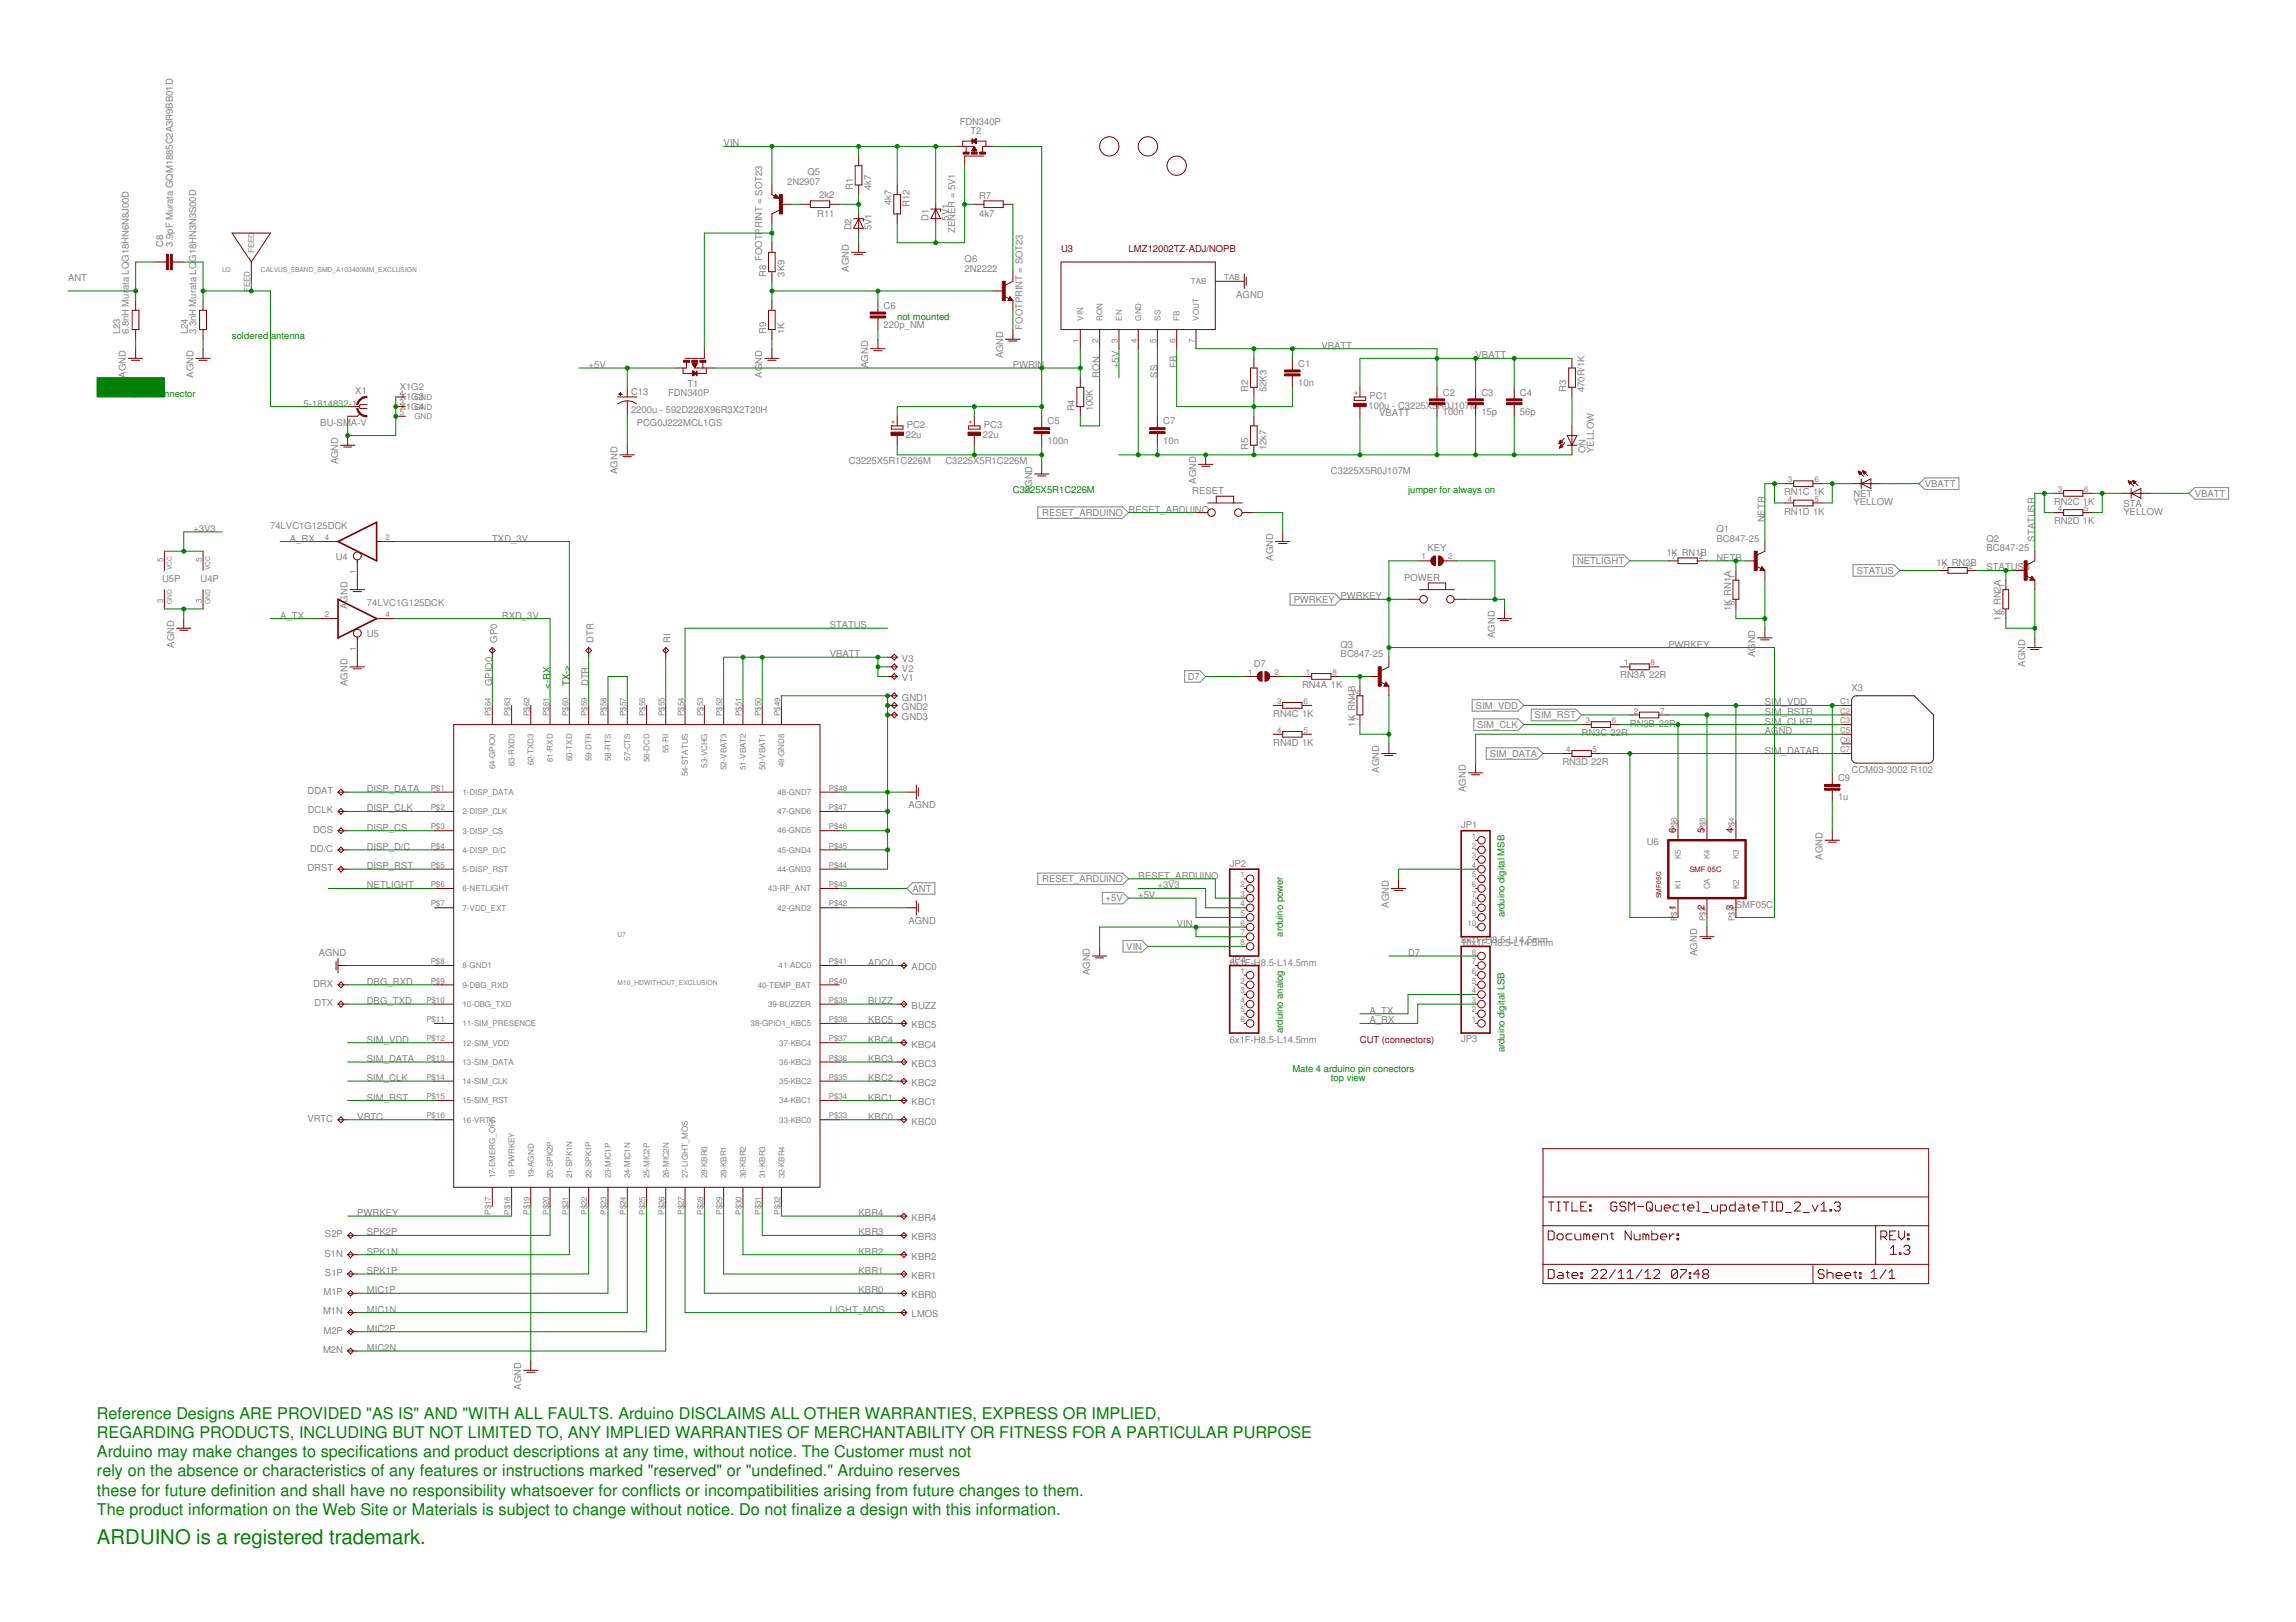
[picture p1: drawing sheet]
<svg xmlns="http://www.w3.org/2000/svg" width="297mm" height="210mm" viewBox="0 0 297 210" stroke-linecap="round" stroke-linejoin="round" font-family="sans-serif">
<defs><g id="words">
<text font-size="2.6" fill="#008000" x="12.5" y="199.8">ARDUINO is a registered trademark.</text>
<g font-size="2.1" fill="#008000">
<text x="12.5" y="183.6">Reference Designs ARE PROVIDED &quot;AS IS&quot; AND &quot;WITH ALL FAULTS. Arduino DISCLAIMS ALL OTHER WARRANTIES, EXPRESS OR IMPLIED,</text>
<text x="12.5" y="188.6">Arduino may make changes to specifications and product descriptions at any time, without notice. The Customer must not</text>
<text x="12.5" y="186.1">REGARDING PRODUCTS, INCLUDING BUT NOT LIMITED TO, ANY IMPLIED WARRANTIES OF MERCHANTABILITY OR FITNESS FOR A PARTICULAR PURPOSE</text>
<text x="12.5" y="191.1">rely on the absence or characteristics of any features or instructions marked &quot;reserved&quot; or &quot;undefined.&quot; Arduino reserves</text>
<text x="12.5" y="193.6">these for future definition and shall have no responsibility whatsoever for conflicts or incompatibilities arising from future changes to them.</text>
<text x="12.5" y="196">The product information on the Web Site or Materials is subject to change without notice. Do not finalize a design with this information.</text>
</g>
<g font-size="1.2" fill="#808080">
<text x="124.2" y="16.1">FDN340P</text>
<text x="125.6" y="17.4">T2</text>
<text x="93.6" y="18.9">VIN</text>
<text x="101.8" y="23.9">2N2907</text>
<text x="104.5" y="22.7">Q5</text>
<text x="105.7" y="28">R11</text>
<text x="106" y="25.7">2k2</text>
<text x="110.1" y="29.8" transform="rotate(-90 110.1 29.8)">D2</text>
<text x="110.3" y="24.6" transform="rotate(-90 110.3 24.6)">R1</text>
<text x="112.7" y="24.6" transform="rotate(-90 112.7 24.6)">4k7</text>
<text x="112.8" y="29.8" transform="rotate(-90 112.8 29.8)">5V1</text>
<text x="115.3" y="26.5" transform="rotate(-90 115.3 26.5)">4k7</text>
<text x="117.7" y="26.8" transform="rotate(-90 117.7 26.8)">R12</text>
<text x="120.1" y="28.5" transform="rotate(-90 120.1 28.5)">D1</text>
<text x="122.7" y="28.5" transform="rotate(-90 122.7 28.5)">5V1</text>
<text x="126.7" y="28.1">4k7</text>
<text x="126.7" y="25.7">R7</text>
<text x="21.1" y="31.9" transform="rotate(-90 21.1 31.9)">C8</text>
<text x="22.3" y="31.9" transform="rotate(-90 22.3 31.9)">3.9pF Murata GQM1885C2A3R9BB01D</text>
<text x="25.4" y="33.9" transform="rotate(-90 25.4 33.9)">G18HN3N3S00D</text>
<text x="98.6" y="33.7" transform="rotate(-90 98.6 33.7)">FOOTPRINT = SOT23</text>
<text x="99.1" y="35.8" transform="rotate(-90 99.1 35.8)">R8</text>
<text x="101.5" y="35.8" transform="rotate(-90 101.5 35.8)">3K9</text>
<text x="109.8" y="35.2" transform="rotate(-90 109.8 35.2)">AGND</text>
<text x="123.6" y="30.2" transform="rotate(-90 123.6 30.2)">ZENER = 5V1</text>
<text x="124.8" y="35.2">2N2222</text>
<text x="124.8" y="33.9">Q6</text>
<text x="8.8" y="36.4">ANT</text>
<text x="16.7" y="37.6" transform="rotate(-90 16.7 37.6)">ata LQG18HN6N8J00D</text>
<text x="114.3" y="40">C6</text>
<text x="159.9" y="38.5">AGND</text>
<text x="15.6" y="43.3" transform="rotate(-90 15.6 43.3)">L23</text>
<text x="16.7" y="43.3" transform="rotate(-90 16.7 43.3)">6.8nH Mur</text>
<text x="24.3" y="43.3" transform="rotate(-90 24.3 43.3)">L24</text>
<text x="25.4" y="43.3" transform="rotate(-90 25.4 43.3)">3.3nH Murata LQ</text>
<text x="76.2" y="47.6">+5V</text>
<text x="99.1" y="43.3" transform="rotate(-90 99.1 43.3)">R9</text>
<text x="101.5" y="43.3" transform="rotate(-90 101.5 43.3)">1K</text>
<text x="112.3" y="47.6" transform="rotate(-90 112.3 47.6)">AGND</text>
<text x="114.3" y="42.5">220p_NM</text>
<text x="129.8" y="46.4" transform="rotate(-90 129.8 46.4)">AGND</text>
<text x="131" y="47.6">PWRIN</text>
<text x="132.3" y="42.6" transform="rotate(-90 132.3 42.6)">FOOTPRINT = SOT23</text>
<text x="144.8" y="47.6" transform="rotate(-90 144.8 47.6)">+5V</text>
<text x="152.2" y="47.6" transform="rotate(-90 152.2 47.6)">FB</text>
<text x="168" y="47.4">C1</text>
<text x="170.9" y="45.1">VBATT</text>
<text x="190.9" y="46.4">VBATT</text>
<text x="16.3" y="48.9" transform="rotate(-90 16.3 48.9)">AGND</text>
<text x="25" y="48.9" transform="rotate(-90 25 48.9)">AGND</text>
<text x="39.3" y="52.6">5-1814832-1</text>
<text x="46" y="51">X1</text>
<text x="51.7" y="50.5">X1G2</text>
<text x="51.7" y="51.7">X1G3</text>
<text x="51.7" y="53">X1G4</text>
<text x="81.6" y="53.4">2200u - 592D228X96R3X2T20H</text>
<text x="81.6" y="51.1">C13</text>
<text x="86.4" y="51.3">FDN340P</text>
<text x="88.9" y="50.1">T1</text>
<text x="98.6" y="48.9" transform="rotate(-90 98.6 48.9)">AGND</text>
<text x="139" y="53.2" transform="rotate(-90 139 53.2)">R4</text>
<text x="141.4" y="53.2" transform="rotate(-90 141.4 53.2)">100K</text>
<text x="142.3" y="48.9" transform="rotate(-90 142.3 48.9)">RON</text>
<text x="149.7" y="48.9" transform="rotate(-90 149.7 48.9)">SS</text>
<text x="161.5" y="50.7" transform="rotate(-90 161.5 50.7)">R2</text>
<text x="163.8" y="50.7" transform="rotate(-90 163.8 50.7)">52K3</text>
<text x="168" y="49.9">10n</text>
<text x="177.1" y="52.9">100u - C3225X5R0J107M</text>
<text x="177.2" y="51.6">PC1</text>
<text x="178.4" y="53.9">VBATT</text>
<text x="186.7" y="53.7">100n</text>
<text x="186.7" y="51.2">C2</text>
<text x="191.6" y="53.7">15p</text>
<text x="191.6" y="51.2">C3</text>
<text x="196.6" y="53.7">56p</text>
<text x="196.6" y="51.2">C4</text>
<text x="202.6" y="50.7" transform="rotate(-90 202.6 50.7)">R3</text>
<text x="205" y="50.7" transform="rotate(-90 205 50.7)">470R/1K</text>
<text x="41.4" y="55.1">BU-SMA-V</text>
<text x="82.4" y="55.1">PCG0J222MCL1GS</text>
<text x="117.2" y="56.6">22u</text>
<text x="117.3" y="55.4">PC2</text>
<text x="127.2" y="56.6">22u</text>
<text x="127.3" y="55.4">PC3</text>
<text x="135.5" y="57.4">100n</text>
<text x="135.5" y="54.9">C5</text>
<text x="150.5" y="57.4">10n</text>
<text x="150.5" y="54.9">C7</text>
<text x="161.5" y="58.2" transform="rotate(-90 161.5 58.2)">R5</text>
<text x="163.8" y="58.2" transform="rotate(-90 163.8 58.2)">12k7</text>
<text x="205.1" y="58.6" transform="rotate(-90 205.1 58.6)">ON</text>
<text x="206.2" y="58.6" transform="rotate(-90 206.2 58.6)">YELLOW</text>
<text x="43.7" y="60.1" transform="rotate(-90 43.7 60.1)">AGND</text>
<text x="79.9" y="61.3" transform="rotate(-90 79.9 61.3)">AGND</text>
<text x="109.8" y="60.1">C3225X5R1C226M</text>
<text x="122.3" y="60.1">C3225X5R1C226M</text>
<text x="133.5" y="63.8" transform="rotate(-90 133.5 63.8)">AGND</text>
<text x="154.2" y="64">RESET</text>
<text x="154.7" y="62.6" transform="rotate(-90 154.7 62.6)">AGND</text>
<text x="172.2" y="61.3">C3225X5R0J107M</text>
<text x="230.8" y="64.1">RN1C 1K</text>
<text x="239.8" y="65.4">YELLOW</text>
<text x="239.8" y="64.3">NET</text>
<text x="249" y="63">VBATT</text>
<text x="265.7" y="65.3">RN2C 1K</text>
<text x="274.7" y="65.6">STA</text>
<text x="283.9" y="64.3">VBATT</text>
<text x="25" y="68.8">+3V3</text>
<text x="34.9" y="68.5">74LVC1G125DCK</text>
<text x="37.5" y="70.1">A_RX</text>
<text x="63.7" y="70.1">TXD_3V</text>
<text x="134.8" y="66.8">RESET_ARDUINO</text>
<text x="146" y="66.3">RESET_ARDUINO</text>
<text x="184.7" y="71.3">KEY</text>
<text x="215.6" y="71.9">1K RN1B</text>
<text x="222.1" y="70.1">BC847-25</text>
<text x="222.1" y="68.8">Q1</text>
<text x="228.3" y="67.6" transform="rotate(-90 228.3 67.6)">NETR</text>
<text x="230.8" y="66.6">RN1D 1K</text>
<text x="257" y="71.3">BC847-25</text>
<text x="257" y="70.1">Q2</text>
<text x="263.2" y="70.1" transform="rotate(-90 263.2 70.1)">STATUSR</text>
<text x="265.7" y="67.8">RN2D 1K</text>
<text x="274.7" y="66.7">YELLOW</text>
<text x="21" y="75.4">U5P</text>
<text x="26" y="75.4">U4P</text>
<text x="43.4" y="72.5">U4</text>
<text x="164.7" y="72.6" transform="rotate(-90 164.7 72.6)">AGND</text>
<text x="167.4" y="78">PWRKEY</text>
<text x="173.4" y="77.6">PWRKEY</text>
<text x="181.7" y="75.2">POWER</text>
<text x="204" y="73">NETLIGHT</text>
<text x="222.1" y="72.6">NETB</text>
<text x="240.2" y="74.3">STATUS</text>
<text x="250.5" y="73.2">1K RN2B</text>
<text x="257" y="73.8">STATUSB</text>
<text x="22.5" y="83.8" transform="rotate(-90 22.5 83.8)">AGND</text>
<text x="36.2" y="80.1">A_TX</text>
<text x="45" y="78.8" transform="rotate(-90 45 78.8)">AGND</text>
<text x="47.5" y="78.4">74LVC1G125DCK</text>
<text x="47.5" y="82.5">U5</text>
<text x="64.3" y="83.2" transform="rotate(-90 64.3 83.2)">GP0</text>
<text x="64.9" y="80.1">RXD_3V</text>
<text x="76.8" y="83.2" transform="rotate(-90 76.8 83.2)">DTR</text>
<text x="86.8" y="83.2" transform="rotate(-90 86.8 83.2)">RI</text>
<text x="107.3" y="81.3">STATUS</text>
<text x="173.4" y="83.8">Q3</text>
<text x="193.4" y="82.6" transform="rotate(-90 193.4 82.6)">AGND</text>
<text x="215.8" y="83.8">PWRKEY</text>
<text x="223.9" y="79.1" transform="rotate(-90 223.9 79.1)">1K RN1A</text>
<text x="258.9" y="80.3" transform="rotate(-90 258.9 80.3)">1K RN2A</text>
<text x="45" y="88.8" transform="rotate(-90 45 88.8)">AGND</text>
<text x="63.7" y="88.8" transform="rotate(-90 63.7 88.8)">GPIO0</text>
<text x="76.2" y="88.8" transform="rotate(-90 76.2 88.8)">DTR</text>
<text x="107.3" y="85">VBATT</text>
<text x="116.7" y="85.7">V3</text>
<text x="116.7" y="86.9">V2</text>
<text x="116.7" y="88.2">V1</text>
<text x="153.7" y="88">D7</text>
<text x="162.2" y="86.3">D7</text>
<text x="168.5" y="89">RN4A 1K</text>
<text x="173.4" y="85">BC847-25</text>
<text x="209.6" y="87.8">RN3A 22R</text>
<text x="227.1" y="85" transform="rotate(-90 227.1 85)">AGND</text>
<text x="239.5" y="89.4">X3</text>
<text x="262" y="86.3" transform="rotate(-90 262 86.3)">AGND</text>
<text x="116.7" y="90.7">GND1</text>
<text x="116.7" y="91.9">GND2</text>
<text x="116.7" y="93.2">GND3</text>
<text x="164.7" y="92.8">RN4C 1K</text>
<text x="175.3" y="94" transform="rotate(-90 175.3 94)">1K RN4B</text>
<text x="190.9" y="91.7">SIM_VDD</text>
<text x="191.1" y="94.2">SIM_CLK</text>
<text x="198.5" y="93">SIM_RST</text>
<text x="204.6" y="95.3">RN3C 22R</text>
<text x="210.9" y="94">RN3B 22R</text>
<text x="228.3" y="95">AGND</text>
<text x="228.3" y="91.3">SIM_VDD</text>
<text x="228.3" y="92.5">SIM_RSTR</text>
<text x="228.3" y="93.8">SIM_CLKR</text>
<text x="164.7" y="96.5">RN4D 1K</text>
<text x="178.4" y="100" transform="rotate(-90 178.4 100)">AGND</text>
<text x="192.7" y="97.9">SIM_DATA</text>
<text x="202.1" y="99">RN3D 22R</text>
<text x="228.3" y="97.5">SIM_DATAR</text>
<text x="237.8" y="101.1">C9</text>
<text x="239.5" y="100">CCM03-3002 R102</text>
<text x="39.8" y="102.8">DDAT</text>
<text x="39.8" y="105.2">DCLK</text>
<text x="40.5" y="107.7">DCS</text>
<text x="47.5" y="102.5">DISP_DATA</text>
<text x="47.5" y="105">DISP_CLK</text>
<text x="47.5" y="107.5">DISP_CS</text>
<text x="117.5" y="104.6">AGND</text>
<text x="189" y="107.2">JP1</text>
<text x="189.7" y="102.5" transform="rotate(-90 189.7 102.5)">AGND</text>
<text x="237.8" y="103.6">1u</text>
<text x="39.8" y="112.7">DRST</text>
<text x="40.1" y="110.2">DD/C</text>
<text x="47.5" y="110">DISP_D/C</text>
<text x="47.5" y="112.5">DISP_RST</text>
<text x="147.2" y="113.7">RESET_ARDUINO</text>
<text x="159.1" y="112.2">JP2</text>
<text x="213.1" y="109.3">U6</text>
<text x="235.8" y="111.2" transform="rotate(-90 235.8 111.2)">AGND</text>
<text x="47.5" y="115">NETLIGHT</text>
<text x="117.5" y="119.6">AGND</text>
<text x="118.1" y="115.4">ANT</text>
<text x="134.8" y="114.2">RESET_ARDUINO</text>
<text x="143" y="116.7">+5V</text>
<text x="147.2" y="116.2">+5V</text>
<text x="149.7" y="115">+3V3</text>
<text x="152.2" y="120">VIN</text>
<text x="179.7" y="117.5" transform="rotate(-90 179.7 117.5)">AGND</text>
<text x="224.6" y="117.5">SMF05C</text>
<text x="41.2" y="123.7">AGND</text>
<text x="112.3" y="125">ADC0</text>
<text x="117.9" y="125.6">ADC0</text>
<text x="145.7" y="122.9">VIN</text>
<text x="159.1" y="125">8x1F-H</text>
<text x="159.1" y="124.6">JP4</text>
<text x="163.1" y="125">8.5-L14.5mm</text>
<text x="182.2" y="123.7">D7</text>
<text x="189" y="122.5">10x1F-H8.5-L14.5mm</text>
<text x="189" y="122.1">8x1F-H8.5-L14.5mm</text>
<text x="219.6" y="123.7" transform="rotate(-90 219.6 123.7)">AGND</text>
<text x="40.5" y="127.7">DRX</text>
<text x="40.7" y="130.2">DTX</text>
<text x="47.5" y="129.9">DBG_TXD</text>
<text x="47.5" y="127.5">DBG_RXD</text>
<text x="112.3" y="129.9">BUZZ</text>
<text x="117.9" y="130.6">BUZZ</text>
<text x="141" y="126.2" transform="rotate(-90 141 126.2)">AGND</text>
<text x="177.2" y="131.2">A_TX</text>
<text x="47.5" y="134.9">SIM_VDD</text>
<text x="47.5" y="137.4">SIM_DATA</text>
<text x="112.3" y="137.4">KBC3</text>
<text x="112.3" y="134.9">KBC4</text>
<text x="112.3" y="132.4">KBC5</text>
<text x="117.9" y="133.1">KBC5</text>
<text x="117.9" y="135.6">KBC4</text>
<text x="159.1" y="134.9">6x1F-H8.5-L14.5mm</text>
<text x="177.2" y="132.4">A_RX</text>
<text x="189" y="134.9">JP3</text>
<text x="47.5" y="139.9">SIM_CLK</text>
<text x="47.5" y="142.4">SIM_RST</text>
<text x="112.3" y="142.4">KBC1</text>
<text x="112.3" y="139.9">KBC2</text>
<text x="117.9" y="138.1">KBC3</text>
<text x="117.9" y="140.5">KBC2</text>
<text x="117.9" y="143">KBC1</text>
<text x="39.8" y="145.2">VRTC</text>
<text x="46.2" y="144.9">VRTC</text>
<text x="112.3" y="144.9">KBC0</text>
<text x="117.9" y="145.5">KBC0</text>
<text x="42" y="160.1">S2P</text>
<text x="46.2" y="157.4">PWRKEY</text>
<text x="47.5" y="159.9">SPK2P</text>
<text x="111.1" y="159.9">KBR3</text>
<text x="111.1" y="157.4">KBR4</text>
<text x="117.9" y="158">KBR4</text>
<text x="117.9" y="160.5">KBR3</text>
<text x="41.9" y="167.6">M1P</text>
<text x="42" y="162.6">S1N</text>
<text x="42" y="165.1">S1P</text>
<text x="47.5" y="162.4">SPK1N</text>
<text x="47.5" y="164.9">SPK1P</text>
<text x="47.5" y="167.4">MIC1P</text>
<text x="111.1" y="167.4">KBR0</text>
<text x="111.1" y="164.9">KBR1</text>
<text x="111.1" y="162.4">KBR2</text>
<text x="117.9" y="163">KBR2</text>
<text x="117.9" y="165.5">KBR1</text>
<text x="117.9" y="168">KBR0</text>
<text x="41.8" y="170.1">M1N</text>
<text x="41.9" y="172.6">M2P</text>
<text x="47.5" y="169.9">MIC1N</text>
<text x="47.5" y="172.3">MIC2P</text>
<text x="107.3" y="169.9">LIGHT_MOS</text>
<text x="117.9" y="170.5">LMOS</text>
<text x="41.8" y="175.1">M2N</text>
<text x="47.5" y="174.8">MIC2N</text>
<text x="67.4" y="179.8" transform="rotate(-90 67.4 179.8)">AGND</text>
</g>
<g font-size="1.2" fill="#800000">
<text x="137.3" y="32.7">U3</text>
<text x="146" y="32.7">LMZ12002TZ-ADJ/NOPB</text>
<text x="216.8" y="107.8" transform="rotate(-90 216.8 107.8)">6</text>
<text x="220.5" y="107.8" transform="rotate(-90 220.5 107.8)">5</text>
<text x="224.2" y="107.8" transform="rotate(-90 224.2 107.8)">4</text>
<text x="216.8" y="117.7" transform="rotate(-90 216.8 117.7)">1</text>
<text x="220.5" y="117.7" transform="rotate(-90 220.5 117.7)">2</text>
<text x="224.2" y="117.7" transform="rotate(-90 224.2 117.7)">3</text>
<text x="175.9" y="134.9">CUT (connectors)</text>
</g>
<g font-size="1.2" fill="#008000">
<text x="116.1" y="41.4">not mounted</text>
<text x="30" y="43.9">soldered</text>
<text x="35.1" y="43.9">antenna</text>
<text x="12.5" y="51.4">SMA or U.FL connector</text>
<text x="131" y="63.8">C3225X5R1C226M</text>
<text x="182.2" y="63.8">jumper for always on</text>
<text x="71.2" y="89.2" transform="rotate(-90 71.2 89.2)">&lt;-RX</text>
<text x="73.7" y="88.8" transform="rotate(-90 73.7 88.8)">TX-&gt;</text>
<text x="194.6" y="118.7" transform="rotate(-90 194.6 118.7)">arduino digital MSB</text>
<text x="166" y="121.2" transform="rotate(-90 166 121.2)">arduino power</text>
<text x="166" y="133.7" transform="rotate(-90 166 133.7)">arduino analog</text>
<text x="194.6" y="136.2" transform="rotate(-90 194.6 136.2)">arduino digital LSB</text>
<text x="167.2" y="138.7">Mate 4 arduino pin conectors</text>
<text x="172.2" y="139.9">top view</text>
</g>
<g font-size="1" fill="#808080">
<text x="32.9" y="32.8" transform="rotate(-90 32.9 32.8)">FEED</text>
<text x="32.3" y="37.8" transform="rotate(-90 32.3 37.8)">FEED</text>
<text x="140.1" y="41.5" transform="rotate(-90 140.1 41.5)">VIN</text>
<text x="142.6" y="41.5" transform="rotate(-90 142.6 41.5)">RON</text>
<text x="145.1" y="41.5" transform="rotate(-90 145.1 41.5)">EN</text>
<text x="147.6" y="41.5" transform="rotate(-90 147.6 41.5)">GND</text>
<text x="150.1" y="41.5" transform="rotate(-90 150.1 41.5)">SS</text>
<text x="152.6" y="41.5" transform="rotate(-90 152.6 41.5)">FB</text>
<text x="154.1" y="36.8">TAB</text>
<text x="155.1" y="41.5" transform="rotate(-90 155.1 41.5)">VOUT</text>
<text x="158.4" y="36.2">TAB</text>
<text x="139.6" y="44.4" transform="rotate(-90 139.6 44.4)">1</text>
<text x="142.1" y="44.4" transform="rotate(-90 142.1 44.4)">2</text>
<text x="144.6" y="44.4" transform="rotate(-90 144.6 44.4)">3</text>
<text x="147.1" y="44.4" transform="rotate(-90 147.1 44.4)">4</text>
<text x="149.6" y="44.4" transform="rotate(-90 149.6 44.4)">5</text>
<text x="152.1" y="44.4" transform="rotate(-90 152.1 44.4)">6</text>
<text x="154.6" y="44.4" transform="rotate(-90 154.6 44.4)">7</text>
<text x="51.7" y="51.2">4</text>
<text x="51.7" y="52.4">3</text>
<text x="51.7" y="53.7">5</text>
<text x="53.6" y="51.7">GND</text>
<text x="53.6" y="53">GND</text>
<text x="53.6" y="54.2">GND</text>
<text x="231.3" y="62.4">3</text>
<text x="231.3" y="64.9">4</text>
<text x="234.7" y="62.4">6</text>
<text x="234.7" y="64.9">5</text>
<text x="266.2" y="63.7">3</text>
<text x="269.7" y="63.7">6</text>
<text x="42" y="69.9">4</text>
<text x="49.9" y="69.9">2</text>
<text x="266.2" y="66.2">4</text>
<text x="269.7" y="66.2">5</text>
<text x="21.1" y="72.7" transform="rotate(-90 21.1 72.7)">5</text>
<text x="26.1" y="72.7" transform="rotate(-90 26.1 72.7)">5</text>
<text x="46" y="74.3" transform="rotate(-90 46 74.3)">1</text>
<text x="183.9" y="72.4">1</text>
<text x="187.3" y="72.4">2</text>
<text x="216.3" y="72.4">7</text>
<text x="219.8" y="72.4">2</text>
<text x="224.4" y="74.9" transform="rotate(-90 224.4 74.9)">1</text>
<text x="251.3" y="73.6">7</text>
<text x="254.7" y="73.6">2</text>
<text x="259.3" y="76.1" transform="rotate(-90 259.3 76.1)">1</text>
<text x="21.1" y="78" transform="rotate(-90 21.1 78)">3</text>
<text x="26.1" y="78" transform="rotate(-90 26.1 78)">3</text>
<text x="42" y="79.9">2</text>
<text x="49.9" y="79.9">4</text>
<text x="224.4" y="78.3" transform="rotate(-90 224.4 78.3)">8</text>
<text x="259.3" y="79.6" transform="rotate(-90 259.3 79.6)">8</text>
<text x="46" y="84.3" transform="rotate(-90 46 84.3)">1</text>
<text x="161.5" y="87.4">1</text>
<text x="164.9" y="87.4">2</text>
<text x="169" y="87.4">1</text>
<text x="172.4" y="87.4">8</text>
<text x="175.8" y="89.9" transform="rotate(-90 175.8 89.9)">2</text>
<text x="210.1" y="86.1">1</text>
<text x="213.5" y="86.1">8</text>
<text x="63.5" y="92.6" transform="rotate(-90 63.5 92.6)">P$64</text>
<text x="66" y="92.6" transform="rotate(-90 66 92.6)">P$63</text>
<text x="68.5" y="92.6" transform="rotate(-90 68.5 92.6)">P$62</text>
<text x="71" y="92.6" transform="rotate(-90 71 92.6)">P$61</text>
<text x="73.5" y="92.6" transform="rotate(-90 73.5 92.6)">P$60</text>
<text x="76" y="92.6" transform="rotate(-90 76 92.6)">P$59</text>
<text x="78.5" y="92.6" transform="rotate(-90 78.5 92.6)">P$58</text>
<text x="81" y="92.6" transform="rotate(-90 81 92.6)">P$57</text>
<text x="83.5" y="92.6" transform="rotate(-90 83.5 92.6)">P$56</text>
<text x="86" y="92.6" transform="rotate(-90 86 92.6)">P$55</text>
<text x="88.5" y="92.6" transform="rotate(-90 88.5 92.6)">P$54</text>
<text x="90.9" y="92.6" transform="rotate(-90 90.9 92.6)">P$53</text>
<text x="93.4" y="92.6" transform="rotate(-90 93.4 92.6)">P$52</text>
<text x="95.9" y="92.6" transform="rotate(-90 95.9 92.6)">P$51</text>
<text x="98.4" y="92.6" transform="rotate(-90 98.4 92.6)">P$50</text>
<text x="100.9" y="92.6" transform="rotate(-90 100.9 92.6)">P$49</text>
<text x="165.2" y="91.1">3</text>
<text x="165.2" y="94.8">4</text>
<text x="168.6" y="91.1">6</text>
<text x="168.6" y="94.8">5</text>
<text x="175.8" y="93.3" transform="rotate(-90 175.8 93.3)">7</text>
<text x="205.1" y="93.6">3</text>
<text x="208.5" y="93.6">6</text>
<text x="211.4" y="92.4">2</text>
<text x="214.8" y="92.4">7</text>
<text x="238.1" y="91.1">C1</text>
<text x="238.1" y="92.4">C2</text>
<text x="238.1" y="93.6">C3</text>
<text x="238.1" y="94.8">C5</text>
<text x="64.1" y="99.5" transform="rotate(-90 64.1 99.5)">64-GPIO0</text>
<text x="66.5" y="99.2" transform="rotate(-90 66.5 99.2)">63-RXD3</text>
<text x="69" y="99.1" transform="rotate(-90 69 99.1)">62-TXD3</text>
<text x="71.5" y="98.6" transform="rotate(-90 71.5 98.6)">61-RXD</text>
<text x="74" y="98.5" transform="rotate(-90 74 98.5)">60-TXD</text>
<text x="76.5" y="98.5" transform="rotate(-90 76.5 98.5)">59-DTR</text>
<text x="79" y="98.5" transform="rotate(-90 79 98.5)">58-RTS</text>
<text x="81.5" y="98.4" transform="rotate(-90 81.5 98.4)">57-CTS</text>
<text x="84" y="98.6" transform="rotate(-90 84 98.6)">56-DCD</text>
<text x="86.5" y="97.4" transform="rotate(-90 86.5 97.4)">55-RI</text>
<text x="89" y="100.5" transform="rotate(-90 89 100.5)">54-STATUS</text>
<text x="91.5" y="99.4" transform="rotate(-90 91.5 99.4)">53-VCHG</text>
<text x="94" y="99.7" transform="rotate(-90 94 99.7)">52-VBAT3</text>
<text x="96.5" y="99.7" transform="rotate(-90 96.5 99.7)">51-VBAT2</text>
<text x="99" y="99.7" transform="rotate(-90 99 99.7)">50-VBAT1</text>
<text x="101.5" y="99.3" transform="rotate(-90 101.5 99.3)">49-GND8</text>
<text x="202.6" y="97.3">4</text>
<text x="206" y="97.3">5</text>
<text x="238.1" y="96.1">C6</text>
<text x="238.1" y="97.3">C7</text>
<text x="55.7" y="102.3">P$1</text>
<text x="55.7" y="104.8">P$2</text>
<text x="55.7" y="107.3">P$3</text>
<text x="59.8" y="102.9">1-DISP_DATA</text>
<text x="59.8" y="105.4">2-DISP_CLK</text>
<text x="59.8" y="107.9">3-DISP_CS</text>
<text x="100.6" y="107.9">46-GND5</text>
<text x="100.6" y="105.4">47-GND6</text>
<text x="100.6" y="102.9">48-GND7</text>
<text x="107.2" y="107.3">P$46</text>
<text x="107.2" y="104.8">P$47</text>
<text x="107.2" y="102.3">P$48</text>
<text x="216.9" y="107.6" transform="rotate(-90 216.9 107.6)">P$6</text>
<text x="220.7" y="107.6" transform="rotate(-90 220.7 107.6)">P$5</text>
<text x="224.4" y="107.6" transform="rotate(-90 224.4 107.6)">P$4</text>
<text x="55.7" y="109.8">P$4</text>
<text x="55.7" y="112.3">P$5</text>
<text x="59.8" y="110.4">4-DISP_D/C</text>
<text x="59.8" y="112.9">5-DISP_RST</text>
<text x="100.6" y="112.9">44-GND3</text>
<text x="100.6" y="110.4">45-GND4</text>
<text x="107.2" y="112.3">P$44</text>
<text x="107.2" y="109.8">P$45</text>
<text x="160.5" y="113.6">1</text>
<text x="190.4" y="108.6">1</text>
<text x="190.4" y="109.8">2</text>
<text x="190.4" y="111.1">3</text>
<text x="190.4" y="112.3">4</text>
<text x="190.4" y="113.6">5</text>
<text x="217.5" y="111.1" transform="rotate(-90 217.5 111.1)">K5</text>
<text x="221.2" y="111.1" transform="rotate(-90 221.2 111.1)">K4</text>
<text x="224.9" y="111.1" transform="rotate(-90 224.9 111.1)">K3</text>
<text x="55.7" y="114.8">P$6</text>
<text x="55.7" y="117.3">P$7</text>
<text x="59.8" y="115.4">6-NETLIGHT</text>
<text x="59.8" y="117.8">7-VDD_EXT</text>
<text x="99.4" y="115.3">43-RF_ANT</text>
<text x="100.6" y="117.8">42-GND2</text>
<text x="107.2" y="117.3">P$42</text>
<text x="107.2" y="114.8">P$43</text>
<text x="160.5" y="114.8">2</text>
<text x="160.5" y="116.1">3</text>
<text x="160.5" y="117.3">4</text>
<text x="160.5" y="118.5">5</text>
<text x="160.5" y="119.8">6</text>
<text x="189.9" y="119.8">10</text>
<text x="190.4" y="114.8">6</text>
<text x="190.4" y="116.1">7</text>
<text x="190.4" y="117.3">8</text>
<text x="190.4" y="118.5">9</text>
<text x="216.9" y="119.2" transform="rotate(-90 216.9 119.2)">P</text>
<text x="216.9" y="118.5" transform="rotate(-90 216.9 118.5)">$1</text>
<text x="217.5" y="115.1" transform="rotate(-90 217.5 115.1)">K1</text>
<text x="220.7" y="119.2" transform="rotate(-90 220.7 119.2)">P$2</text>
<text x="221.2" y="115.1" transform="rotate(-90 221.2 115.1)">CA</text>
<text x="224.4" y="119.2" transform="rotate(-90 224.4 119.2)">P$3</text>
<text x="225" y="115.1" transform="rotate(-90 225 115.1)">K2</text>
<text x="55.7" y="124.8">P$8</text>
<text x="59.8" y="125.3">8-GND1</text>
<text x="100.7" y="125.3">41-ADC0</text>
<text x="107.2" y="124.8">P$41</text>
<text x="160.5" y="121">7</text>
<text x="160.5" y="122.3">8</text>
<text x="190.4" y="124.8">7</text>
<text x="190.4" y="123.5">8</text>
<text x="55.2" y="129.8">P$10</text>
<text x="55.7" y="127.3">P$9</text>
<text x="59.8" y="127.8">9-DBG_RXD</text>
<text x="59.8" y="130.3">10-DBG_TXD</text>
<text x="98" y="127.8">40-TEMP_BAT</text>
<text x="99.4" y="130.3">39-BUZZER</text>
<text x="107.2" y="129.8">P$39</text>
<text x="107.2" y="127.3">P$40</text>
<text x="160.5" y="126">1</text>
<text x="160.5" y="127.3">2</text>
<text x="160.5" y="128.5">3</text>
<text x="160.5" y="129.8">4</text>
<text x="160.5" y="131">5</text>
<text x="190.4" y="131">2</text>
<text x="190.4" y="129.8">3</text>
<text x="190.4" y="128.5">4</text>
<text x="190.4" y="127.3">5</text>
<text x="190.4" y="126">6</text>
<text x="55.2" y="132.3">P$11</text>
<text x="55.2" y="134.8">P$12</text>
<text x="55.2" y="137.3">P$13</text>
<text x="59.8" y="132.8">11-SIM_PRESENCE</text>
<text x="59.8" y="135.3">12-SIM_VDD</text>
<text x="59.8" y="137.8">13-SIM_DATA</text>
<text x="97.1" y="132.8">38-GPIO1_KBC5</text>
<text x="100.8" y="137.8">36-KBC3</text>
<text x="100.8" y="135.3">37-KBC4</text>
<text x="107.2" y="137.3">P$36</text>
<text x="107.2" y="134.8">P$37</text>
<text x="107.2" y="132.3">P$38</text>
<text x="160.5" y="132.3">6</text>
<text x="190.4" y="132.3">1</text>
<text x="55.2" y="139.7">P$14</text>
<text x="55.2" y="142.2">P$15</text>
<text x="59.8" y="140.3">14-SIM_CLK</text>
<text x="59.8" y="142.8">15-SIM_RST</text>
<text x="100.8" y="142.8">34-KBC1</text>
<text x="100.8" y="140.3">35-KBC2</text>
<text x="107.2" y="142.2">P$34</text>
<text x="107.2" y="139.7">P$35</text>
<text x="55.2" y="144.7">P$16</text>
<text x="59.8" y="145.3">16-VRTC</text>
<text x="100.8" y="145.3">33-KBC0</text>
<text x="107.2" y="144.7">P$33</text>
<text x="64.1" y="152.5" transform="rotate(-90 64.1 152.5)">17-EMERG_OFF</text>
<text x="66.6" y="152.5" transform="rotate(-90 66.6 152.5)">18-PWRKEY</text>
<text x="69" y="152.5" transform="rotate(-90 69 152.5)">19-AGND</text>
<text x="71.5" y="152.5" transform="rotate(-90 71.5 152.5)">20-SPK2P</text>
<text x="74" y="152.5" transform="rotate(-90 74 152.5)">21-SPK1N</text>
<text x="76.5" y="152.5" transform="rotate(-90 76.5 152.5)">22-SPK1P</text>
<text x="79" y="152.5" transform="rotate(-90 79 152.5)">23-MIC1P</text>
<text x="81.5" y="152.5" transform="rotate(-90 81.5 152.5)">24-MIC1N</text>
<text x="84" y="152.5" transform="rotate(-90 84 152.5)">25-MIC2P</text>
<text x="86.5" y="152.5" transform="rotate(-90 86.5 152.5)">26-MIC2N</text>
<text x="89" y="152.5" transform="rotate(-90 89 152.5)">27-LIGHT_MOS</text>
<text x="91.5" y="152.5" transform="rotate(-90 91.5 152.5)">28-KBR0</text>
<text x="94" y="152.5" transform="rotate(-90 94 152.5)">29-KBR1</text>
<text x="96.5" y="152.5" transform="rotate(-90 96.5 152.5)">30-KBR2</text>
<text x="99" y="152.5" transform="rotate(-90 99 152.5)">31-KBR3</text>
<text x="101.5" y="152.5" transform="rotate(-90 101.5 152.5)">32-KBR4</text>
<text x="63.5" y="157.2" transform="rotate(-90 63.5 157.2)">P$17</text>
<text x="66" y="157.2" transform="rotate(-90 66 157.2)">P$18</text>
<text x="68.5" y="157.2" transform="rotate(-90 68.5 157.2)">P$19</text>
<text x="71" y="157.2" transform="rotate(-90 71 157.2)">P$20</text>
<text x="73.5" y="157.2" transform="rotate(-90 73.5 157.2)">P$21</text>
<text x="76" y="157.2" transform="rotate(-90 76 157.2)">P$22</text>
<text x="78.5" y="157.2" transform="rotate(-90 78.5 157.2)">P$23</text>
<text x="81" y="157.2" transform="rotate(-90 81 157.2)">P$24</text>
<text x="83.5" y="157.2" transform="rotate(-90 83.5 157.2)">P$25</text>
<text x="86" y="157.2" transform="rotate(-90 86 157.2)">P$26</text>
<text x="88.5" y="157.2" transform="rotate(-90 88.5 157.2)">P$27</text>
<text x="90.9" y="157.2" transform="rotate(-90 90.9 157.2)">P$28</text>
<text x="93.4" y="157.2" transform="rotate(-90 93.4 157.2)">P$29</text>
<text x="95.9" y="157.2" transform="rotate(-90 95.9 157.2)">P$30</text>
<text x="98.4" y="157.2" transform="rotate(-90 98.4 157.2)">P$31</text>
<text x="100.9" y="157.2" transform="rotate(-90 100.9 157.2)">P$32</text>
</g>
<text font-size="1" fill="#800000" x="218.6" y="112.9">SMF 05C</text>
<g font-size=".9" fill="#808080">
<text x="28.8" y="35.2">U2</text>
<text x="33.8" y="35.2">CALVUS_5BAND_SMD_A103400MM_EXCLUSION</text>
<text x="22.2" y="73.8" transform="rotate(-90 22.2 73.8)">VCC</text>
<text x="27.2" y="73.8" transform="rotate(-90 27.2 73.8)">VCC</text>
<text x="22.2" y="78.2" transform="rotate(-90 22.2 78.2)">GND</text>
<text x="27.2" y="78.2" transform="rotate(-90 27.2 78.2)">GND</text>
<text x="79.9" y="121.2">U7</text>
<text x="79.9" y="127.5">M10_HDWITHOUT_EXCLUSION</text>
</g>
<g font-size=".9" fill="#800000">
<text x="175.6" y="51.2" transform="rotate(-90 175.6 51.2)">+</text>
<text x="115.8" y="54.9" transform="rotate(-90 115.8 54.9)">+</text>
<text x="125.8" y="54.9" transform="rotate(-90 125.8 54.9)">+</text>
<text x="214.9" y="116.2" transform="rotate(-90 214.9 116.2)">SMF05C</text>
</g>
</g></defs>
<g fill="none" stroke="#808080" stroke-width=".13">
<path d="M134.3 65.6h10.9l.8 .7-.8 .8h-10.9zM166.9 76.8h5.8l.7 .8-.7 .7h-5.8zM203.6 71.8h6.5l.8 .8-.8 .7h-6.5zM239.7 73.1h5.3l.8 .7-.8 .8h-5.3zM248.3 62.6l.7-.8h4.4v1.6h-4.4zM283.2 63.8l.8-.7h4.3v1.5h-4.3zM153.3 86.8h1.9l.8 .7-.8 .8h-1.9zM190.5 90.5h5.9l.7 .8-.7 .7h-5.9zM190.7 93h5.7l.7 .8-.7 .7h-5.7zM192.3 96.8h6.6l.7 .7-.7 .8h-6.6zM198.1 91.8h5.8l.7 .7-.7 .8h-5.8zM117.3 115l.8-.8h2.8v1.5h-2.8z"/>
<path d="M134.3 113h10.9l.8 .7-.8 .8h-10.9zM142.6 115.5h2.6l.8 .7-.8 .8h-2.6zM145.3 121.7h2.4l.8 .8-.8 .7h-2.4z"/>
</g>
<g fill="none" stroke="#800000" stroke-width=".13">
<path d="M123.5 18.9h2.5v.8M124.5 18.9v-.6h3.1v.6M125 18.9v.8M125.8 19.4h.5M125.8 18.3l.5-.4v.7zM125.8 19.3h.5M125.8 18.2h.5M125.9 19.3h.3M125.9 18.3h.4M125.9 18.2h.4M125.9 19.2h.3M125.9 19.2h.2"/>
<path d="M126 18.4h.3M126 19.1h.1M126 18.1h.3M126 19h.1M126 19l.4 .5h-.7zM126.1 18.4h.2M126.1 18.5h.2M126.1 18.1h.2M126.2 18.5h.1M126.2 18h.1M126.3 18.6h.1M128.5 18.9h-1.4v.8"/>
<path d="M17.5 38.9v1.3M20 33.9h1.5M22.3 33.9h1.5M26.3 38.9v1.3M30 30.2h5l-2.5 3.7zM32.5 33.9v2.5M99.4 32.7h.9v2.5h-.9zM99.9 23.9v1.3l.3 .2M99.9 31.4v1.3M99.9 35.2v1.2M99.9 38.9v1.3M100.3 25.1l.5 .6-.7-.1z"/>
<path d="M100.4 25.5h.1l-.1-.1-.2 .1 .5 .1-.3-.3-.2 .2M100.9 27.2l-1 .5v1.2M101.1 26.4h1.2M103.6 26.4h1.2M104.8 26h2.5v.9h-2.5zM107.3 26.4h1.3M110.2 32.7h1.8M110.4 28.3h1.3v.3M110.5 32.9h1.1M110.6 21.4h.9v2.5h-.9zM111.1 20.2v1.2M111.1 23.9v1.3"/>
<path d="M111.1 27.7v2.5M111.1 31.4v1.3M111.1 28.3l.6 1.2h-1.3zM113.6 38.9v1.5M115.6 25.2h.9v2.5h-.9zM116.1 23.9v1.3M116.1 27.7v1.2M120.4 27.1h1.3v.3M121.1 27.1l.6 1.2h-1.3zM121.1 26.4v2.5M126 26.4h1.3M127.3 26h2.5v.9h-2.5z"/>
<path d="M127.3 20.2h-2.5v1.2M128.5 37.7h1.3M129.8 26.4h1.2M129.9 38.4l.6 .3M130.7 38.4l.3 .5h-.6zM130.7 38.7v.1h-.2l.2-.3 .2 .3h-.4M131 35.2v1.2l-1 .5M131 38.9v1.3M137.3 33.9h19.9v8.8h-19.9zM157.2 36.4h3.8M161 35.5v1.8M161.2 35.9v1"/>
<path d="M16.6 46.4h1.9M17 46.6h1.1M17.1 40.2h.9v2.5h-.9zM17.5 42.7v1.2M17.5 45.1v1.3M25.3 46.4h1.9M25.7 46.6h1.1M25.8 40.2h.9v2.5h-.9zM26.3 42.7v1.2M26.3 45.1v1.3M44 57.6h1.9M44.4 57.8h1.1"/>
<path d="M45 52.6h1.5M45 56.4v1.2M46.5 52.6l.1 .3h.9M46.6 53.5l-.4 .4h-1.2M47.5 52.4h-.9l-.1 .2M51.2 51.4h1.3M51.2 52.6h1.3M51.2 53.9h1.3M79.9 51.4h2.5M79.9 52.3a2.06 2.06 0 0 1 1.3-.4v2M80.2 58.9h1.9M80.6 59.1h1.1"/>
<path d="M81.2 51.9a1.91 1.91 0 0 1 1.2 .4M81.2 50.1v1.3M81.2 57.6v1.3M88.4 47.6v.7h3v-.7M88.8 46.9v.7h-1.4M89.6 47.1h.6l-.3 .5zM89.6 47.1h.6M89.6 47.1h.5M89.6 47.2h.5M89.6 48l.5 .3-.5 .3zM89.6 48.6h.1M89.6 48.6h.2"/>
<path d="M89.6 48.5h.2M89.6 48.5h.3M89.6 48.4h.4M89.6 48.3h.5M89.6 48.2h.4M89.6 48.2h.3M89.6 48.1h.2M89.6 48l.1 .1M89.6 48h.1M89.7 47.2h.4M89.7 48.6h-.1M89.7 47.3h.3"/>
<path d="M89.7 47.4h.3M89.8 47.4h.2M89.8 47.5h.1M89.9 46.8v.8h2.5M89.9 47.5h.1M89.9 48.5h-.3M90.1 47.2l-.4 .1M90.1 48.3l-.5 .1M90.9 46.9v.7M91.1 45.1v1.3h-2.5M98.9 46.4h1.9M99.3 46.6h1.1"/>
<path d="M99.4 40.2h.9v2.5h-.9zM99.9 42.7v1.2M99.9 45.1v1.3M112.6 45.1h1.9M113 45.4h1.1M113.6 41.1v1.6M113.6 43.9v1.2M115.3 55.1h1.5v.4h-1.5zM116.1 53.9v1.2M116.1 56.4v1.2M125.3 55.1h1.5v.4h-1.5zM126 53.9v1.2"/>
<path d="M126 56.4v1.2M130.1 43.9h1.9M130.5 44.1h1.1M131 42.7v1.2M134.8 53.9v1.5M134.8 56.1v1.5M139.3 50.1h.9v2.5h-.9zM139.8 42.7v2.4M139.8 48.9v1.2M139.8 52.6v1.3M142.3 42.7v2.4M144.8 42.7v2.4"/>
<path d="M147.3 42.7v2.4M149.7 42.7v2.4M149.7 53.9v1.5M149.7 56.1v1.5M152.2 42.7v2.4M154.7 42.7v2.4M156 58.9v1.2M161.8 55.1h.8v2.5h-.8zM161.8 47.6h.8v2.5h-.8zM162.2 46.4v1.2M162.2 50.1v1.3M162.2 53.9v1.2"/>
<path d="M162.2 57.6v1.3M167.2 46.4v1.5M167.2 48.6v1.5M175.2 51.4h1.5v.4h-1.5zM175.9 50.1v1.3M175.9 52.6v1.3M185.9 50.1v1.5M185.9 52.4v1.5M190.9 50.1v1.5M190.9 52.4v1.5M195.9 50.1v1.5M195.9 52.4v1.5"/>
<path d="M201.7 57.4h.1M201.7 57.3h.2M201.7 57.3h.3M201.8 57.3h.3M201.8 58h.1M201.8 57.9h.1M201.8 57.2h.3M201.8 57.9h.2M201.8 57.8h.3M201.8 57.1h.2M201.8 57.8h.4M201.8 57h.1"/>
<path d="M201.9 57l-.2 .4M201.9 57l.2 .2M201.9 57h.1M201.9 57.7h.2M201.9 57.6h.1M201.9 57.6l-.1 .4M201.9 57.6l.3 .2M202.1 57.2l-.4 .2M202.2 57.8l-.4 .2M202.4 56.7l-.7 .7M202.4 57.3l-.6 .7M202.8 56.4h1.2l-.6 1.2z"/>
<path d="M202.8 57.6h1.2M202.9 47.6h.9v2.5h-.9zM203.4 46.4v1.2M203.4 50.1v1.3M203.4 55.1v3.8M21.3 71.3v2.5M21.3 76.3v2.5M26.3 71.3v2.5M26.3 76.3v2.5M41.2 70.1h2.5M45.3 76.3h1.9M45.7 76.6h1.1"/>
<path d="M46.2 72.5v3.8M48.7 70.1h2.5M133.8 61.3h1.9M134.2 61.6h1.1M134.8 60.1v1.2M154.7 66.3h1.6M155 60.1h1.9M155.4 60.3h1.1M156.2 65.1h4.5M157.4 65.1v-.9h2.2v.9M160.7 66.3h1.5M165 70.1h1.9"/>
<path d="M165.4 70.3h1.1M165.9 68.8v1.3M182.2 77.6h1.5M183.4 72.6h1.7M183.7 76.3h4.5M184.8 76.3v-.9h2.2v.9M186.7 72.6h1.7M188.1 77.6h1.6M194.6 78.8v1.3M215.8 72.6h1.3M217.1 72.2h2.5v.7h-2.5zM219.6 72.6h1.2"/>
<path d="M224.2 75.1h.8v2.5h-.8zM224.6 73.8v1.3M224.6 77.6v1.2M225.8 72.6h1.3M227.2 73.3l.6 .3M227.9 73.3l.4 .5h-.6zM227.9 73.6l.1 .1h-.2l.1-.3 .3 .4h-.4M228.3 70.1v1.2l-1 .5M228.3 73.8v1.3M230.8 62.6h1.3M230.8 65.1h1.3M232.1 62.2h2.4v.8h-2.4z"/>
<path d="M232.1 64.7h2.4v.8h-2.4zM234.5 62.6h1.3M234.5 65.1h1.3M239.5 62.6h3.8M240.4 61l.7 .7M240.4 61l.5 .2M240.4 61l.2 .4 .3-.2M240.4 61h.1M240.5 61.1h.2M240.5 61h.1M240.5 61.1h.3M240.5 61.2h.4"/>
<path d="M240.5 61.2h.3M240.5 61.3h.2M240.6 61.3h.1M240.6 61.4h.1M240.8 62.6l1.2-.6v1.2zM240.8 62v1.2M241 60.9l.7 .7M241 60.9l.4 .2-.2 .2M241 60.9l.2 .4M241 61h.2M241 61h.1M241 61h.3"/>
<path d="M241 61.1h.4M241.1 61.1h.3M241.1 61.2h.2M241.1 61.3h.2M241.2 61.3h.1M250.8 73.8h1.2M252 73.4h2.5v.8h-2.5zM254.5 73.8h1.3M259.1 76.3h.8v2.5h-.8zM259.5 75.1v1.2M259.5 78.8v1.3M260.8 73.8h1.2"/>
<path d="M262.1 74.5l.6 .3M262.9 74.6l.3 .5h-.6zM262.9 74.8v.2h-.2l.2-.3 .2 .3h-.4M263.2 71.3v1.3l-1 .5M263.2 75.1v1.2M265.7 63.8h1.3M265.7 66.3h1.3M267 63.5h2.5v.7h-2.5zM267 66h2.5v.7h-2.5zM269.5 63.8h1.2M269.5 66.3h1.2M274.5 63.8h3.7"/>
<path d="M275.3 62.2l.7 .7M275.3 62.2l.5 .2-.3 .3zM275.4 62.3h.1M275.4 62.3h.2M275.4 62.4h.3M275.4 62.4h.4M275.4 62.5h.3M275.5 62.5h.2M275.5 62.5h.1M275.5 62.6h.1M275.7 63.8l1.3-.6v1.3zM275.7 63.2v1.3"/>
<path d="M275.9 62.2l.7 .6M275.9 62.2l.4 .2-.2 .2M275.9 62.2l.2 .4M275.9 62.2h.1M275.9 62.3h.2M275.9 62.3h.3M276 62.3h.3M276 62.4h.3M276 62.5h.2M276.1 62.5h.1M276.1 62.6h.1M22.8 81.3h1.9"/>
<path d="M23.2 81.6h1.1M23.8 80.1v1.2M41.2 80.1h2.5M45.3 86.3h1.9M45.7 86.6h1.1M46.2 82.4v3.9M48.7 80.1h2.5M58.7 93.8h47.4v59.8h-47.4zM63.7 83.8v1.2M63.7 91.3v2.5M63.7 83.8l.4 .4-.4 .3-.4-.3zM66.2 91.3v2.5"/>
<path d="M68.7 91.3v2.5M71.2 91.3v2.5M73.7 91.3v2.5M75.8 84.2l.4-.4 .3 .4-.3 .3zM76.2 83.8v1.2M76.2 91.3v2.5M78.7 91.3v2.5M81.2 91.3v2.5M83.7 91.3v2.5M86.1 83.8v1.2M86.1 91.3v2.5M86.1 83.8l.4 .4-.4 .3-.3-.3z"/>
<path d="M88.6 91.3v2.5M91.1 91.3v2.5M93.6 91.3v2.5M96.1 91.3v2.5M98.6 91.3v2.5M101.1 91.3v2.5M114.8 86.3h1.3M114.8 87.5h1.3M114.8 92.5h1.3M114.8 90h1.3M114.8 91.3h1.3M114.8 85h1.3"/>
<path d="M115.3 85l.4-.3 .4 .3-.4 .4zM115.3 90l.4-.3 .4 .3-.4 .4zM115.3 86.3l.4-.4 .4 .4-.4 .4zM115.3 87.5l.4-.3 .4 .3-.4 .4zM115.3 91.3l.4-.4 .4 .4-.4 .4zM115.3 92.5l.4-.3 .4 .3-.4 .4zM161 87.5h1.6M164.3 87.5h1.6M164.7 91.3h1.2M164.7 95h1.2M165.9 90.9h2.5v.8h-2.5zM165.9 94.7h2.5v.7h-2.5z"/>
<path d="M168.4 87.5h1.3M168.4 91.3h1.3M168.4 95h1.3M169.7 87.2h2.5v.7h-2.5zM172.2 87.5h1.2M175.6 90h.7v2.5h-.7zM175.9 88.8v1.2M175.9 92.5v1.3M177.2 87.5h1.2M178.6 88.2l.6 .3M178.7 97.5h1.9M179.1 97.8h1.1"/>
<path d="M179.3 88.3l.4 .5h-.7zM179.3 88.5l.1 .2h-.2l.1-.3 .3 .3h-.4M179.7 85v1.3l-1 .5M179.7 88.8v1.2M179.7 96.3v1.2M190.9 98.8v1.2M193.7 80.1h1.9M194.1 80.3h1.1M202.1 97.5h1.3M203.4 97.1h2.5v.8h-2.5zM204.6 93.8h1.3M205.9 97.5h1.2"/>
<path d="M205.9 93.4h2.5v.7h-2.5zM208.4 93.8h1.2M209.6 86.3h1.3M210.9 85.9h2.5v.8h-2.5zM210.9 92.5h1.2M212.1 92.2h2.5v.7h-2.5zM213.4 86.3h1.2M214.6 92.5h1.2M227.4 82.5h1.9M227.8 82.8h1.1M228.3 81.3v1.2M238.3 97.5h1.2"/>
<path d="M238.3 93.8h1.2M238.3 92.5h1.2M238.3 91.3h1.2M238.3 95h1.2M238.3 96.3h1.2M239.8 90.1l.4-.1h7.4l2.5 2.5v5.6a.64 .64 0 0 1-.6 .7h-9.3a.64 .64 0 0 1-.7-.7v-7.4l.1-.2zM262.3 83.8h1.9M262.7 84.1h1.1M263.2 82.5v1.3M43.7 110h1.3M43.7 112.5h1.3M43.7 102.5h1.3"/>
<path d="M43.7 105h1.3M43.7 107.5h1.3M43.7 112.5l.4-.4 .4 .4-.4 .4zM43.7 110l.4-.4 .4 .4-.4 .4zM44.1 107.1l.4 .4-.4 .4-.4-.4zM44.1 104.6l.4 .4-.4 .4-.4-.4zM44.1 102.1l.4 .4-.4 .4-.4-.4zM56.2 115h2.5M56.2 117.5h2.5M56.2 110h2.5M56.2 112.5h2.5M56.2 102.5h2.5"/>
<path d="M56.2 105h2.5M56.2 107.5h2.5M106.1 115h2.5M106.1 117.5h2.5M106.1 110h2.5M106.1 112.5h2.5M106.1 102.5h2.5M106.1 105h2.5M106.1 107.5h2.5M117.3 117.5h1.3M117.3 102.5h1.3M118.6 101.6v1.8"/>
<path d="M118.6 116.5v1.9M118.8 102v1M118.8 116.9v1.1M161 113.7h.2M161 115h.2M161 116.2h.2M161 117.5h.2M161 118.7h.2M161 120h.2M180 115h1.9M180.4 115.2h1.1M180.9 113.7v1.3"/>
<path d="M190 100h1.8M190.4 100.3h1M190.9 113.7h.3M190.9 115h.3M190.9 116.2h.3M190.9 117.5h.3M190.9 118.7h.3M190.9 120h.3M190.9 108.7h.3M190.9 110h.3M190.9 111.2h.3M190.9 112.5h.3"/>
<path d="M217.1 106.3v2.4M217.1 116.2v2.5M220.8 106.3v2.4M220.8 116.2v2.5M220.8 120v1.2M224.6 106.3v2.4M224.6 116.2v2.5M236.1 108.7h1.9M236.5 109h1.1M237 100v1.5M237 102.3v1.5M237 107.5v1.2"/>
<path d="M43.5 124.4v1.1M43.7 127.4h1.3M43.7 129.9h1.3M43.7 124.9h1.3M43.7 127.4l.4-.3 .4 .3-.4 .4zM43.7 124v1.9M44.1 129.6l.4 .3-.4 .4-.4-.4zM56.2 127.4h2.5M56.2 129.9h2.5M56.2 132.4h2.5M56.2 124.9h2.5M56.2 134.9h2.5"/>
<path d="M56.2 137.4h2.5M56.2 139.9h2.5M106.1 127.4h2.5M106.1 129.9h2.5M106.1 132.4h2.5M106.1 124.9h2.5M106.1 134.9h2.5M106.1 137.4h2.5M106.1 139.9h2.5M116.1 129.9h1.2M116.1 132.4h1.2M116.1 124.9h1.2"/>
<path d="M116.1 134.9h1.2M116.1 137.4h1.2M116.1 139.9h1.2M116.6 124.9l.3-.3 .4 .3-.4 .4zM116.6 129.9l.3-.3 .4 .3-.4 .4zM116.6 132.4l.3-.3 .4 .3-.4 .4zM116.6 134.9l.3-.3 .4 .3-.4 .4zM116.6 137.4l.3-.3 .4 .3-.4 .4zM116.6 139.9l.3-.3 .4 .3-.4 .4zM141.3 123.7h1.9M141.7 124h1.1M142.3 122.5v1.2"/>
<path d="M161 121.2h.2M161 122.5h.2M161 126.2h.2M161 127.4h.2M161 128.7h.2M161 129.9h.2M161 131.2h.2M161 132.4h.2M190.9 126.2h.3M190.9 127.4h.3M190.9 128.7h.3M190.9 129.9h.3"/>
<path d="M190.9 131.2h.3M190.9 132.4h.3M190.9 123.7h.3M190.9 124.9h.3M219.9 121.2h1.9M220.3 121.5h1.1M43.7 144.9h1.3M44.1 144.5l.4 .4-.4 .4-.4-.4zM45 159.9h1.2M45 159.9l.4-.4 .3 .4-.3 .4zM56.2 142.4h2.5M56.2 144.9h2.5"/>
<path d="M63.7 153.6v2.5M66.2 153.6v2.5M68.7 153.6v2.5M71.2 153.6v2.5M73.7 153.6v2.5M76.2 153.6v2.5M78.7 153.6v2.5M81.2 153.6v2.5M83.7 153.6v2.5M86.1 153.6v2.5M88.6 153.6v2.5M91.1 153.6v2.5"/>
<path d="M93.6 153.6v2.5M96.1 153.6v2.5M98.6 153.6v2.5M101.1 153.6v2.5M106.1 142.4h2.5M106.1 144.9h2.5M116.1 159.9h1.2M116.1 142.4h1.2M116.1 144.9h1.2M116.1 157.4h1.2M116.6 142.4l.3-.4 .4 .4-.4 .4zM116.6 144.9l.3-.4 .4 .4-.4 .4z"/>
<path d="M116.6 157.4l.3-.4 .4 .4-.4 .4zM116.6 159.9l.3-.4 .4 .4-.4 .4zM199.6 148.7h49.9v17.4h-49.9zM199.6 158.6h49.9M199.6 154.9h49.9M200.3 159.3h.6l.2 .2v.8l-.2 .1h-.6zM200.3 155.6h.8M200.7 155.6v1.1M201.4 159.9l.3-.2h.3l.2 .2v.4l-.2 .1h-.3l-.3-.1zM201.4 155.6h.4M201.4 156.7h.4M201.7 155.6v1.1"/>
<path d="M202.2 155.6h.8M202.6 155.6v1.1M203.4 155.6v1.1h.7M203.4 159.7h-.6l-.2 .2v.4l.2 .1h.6M203.8 159.7v.6l.1 .1h.6v-.7M204.5 156.1h.4M205.3 155.6h-.8v1.1h.8M205.3 159.9l-.2-.2h-.2v.7M205.3 159.9l.2-.2 .2 .2v.5M205.3 159.9v.5M205.7 156.5h.1v.2h-.1zM205.7 155.9h.1v.2h-.1z"/>
<path d="M208.3 159.7h.4M208.5 159.5v.8l.2 .1M209.2 155.7l-.2-.1h-.4l-.2 .1v.8l.2 .2h.4l.2-.2v-.4h-.4M210.3 155.7l-.2-.1h-.3l-.2 .1v.2l.2 .2h.3l.2 .2v.2l-.2 .2h-.3l-.2-.2M210.7 156.7v-1.1l.4 .3 .4-.3v1.1M211 159.3v1.1l-.8-1.1v1.1M211.4 159.7v.6l.2 .1h.6v-.7M211.9 156.1h.7M212.9 159.9l-.2-.2h-.1v.7M212.9 159.9v.5M212.9 159.9l.2-.2 .2 .2v.5M213.2 155.6h.4l.2 .1v.8l-.2 .2h-.4l-.2-.2v-.8z"/>
<path d="M213.4 156.3l.4 .4M213.7 159.3v1.1h.6l.2-.1v-.4l-.2-.2h-.6M214.2 155.9v.6l.2 .2h.5v-.8M215.3 156.3h.8v-.2l-.2-.2h-.4l-.2 .2v.4l.2 .2h.4M216 159.7v.7M216.6 159.7h-.2l-.4 .4M217 159.7h.1v.2h-.1zM217.2 155.9h-.6l-.1 .2v.4l.1 .2h.6M217.6 155.9h.4M217.8 155.7v.8l.2 .2M218.4 156.3h.7v-.2l-.2-.2h-.3l-.2 .2v.4l.2 .2h.3M219.5 155.6h.2v1.1"/>
<path d="M219.5 156.7h.4M220.3 156.9h.7M221.4 155.9v.6l.2 .2h.6v-.8M222.6 156.7h.6l.2-.2v-.4l-.2-.2h-.6v1.2M224.5 155.6v1.1h-.6l-.2-.2v-.4l.2-.2h.6M225.1 155.9h.3l.2 .2v.6h-.5l-.2-.2 .2-.2h.5M226 155.9h.4M226.2 155.7v.8l.2 .2M226.8 156.3h.8v-.2l-.2-.2h-.4l-.2 .2v.4l.2 .2h.4M227.9 155.6h.8M228.3 155.6v1.1M229.1 155.6h.4"/>
<path d="M229.1 156.7h.4M229.3 155.6v1.1M229.8 155.6h.6l.2 .1v.8l-.2 .2h-.6zM231 156.9h.8M232.2 155.7l.1-.1h.4l.2 .1v.2l-.7 .8h.7M233.3 156.9h.8M234.4 155.9l.4 .8 .4-.8M235.6 155.9l.4-.3v1.1M235.6 156.7h.7M236.7 156.5h.2v.2h-.2zM237.3 155.7l.2-.1h.4l.2 .1v.2l-.2 .2M237.7 156.1h.2"/>
<path d="M237.9 156.1l.2 .2v.2l-.2 .2h-.4l-.2-.2M242.7 158.6v5M244.5 159.9h.4M245.3 159.3h-.8v1.1h.8M245.6 159.3v.8l.4 .3 .4-.3v-.8M246.8 159.7h.2v.2h-.2zM45 164.9h1.2M45 162.4h1.2M45 167.4h1.2M45 169.9h1.2M45 164.9l.4-.4 .3 .4-.3 .3zM45 167.4l.4-.4 .3 .4-.3 .3z"/>
<path d="M45 172.3l.4-.3 .3 .3-.3 .4zM45 172.3h1.2M45 174.8l.4-.3 .3 .3-.3 .4zM45 174.8h1.2M45.4 162l.3 .4-.3 .4-.4-.4zM45.4 169.5l.3 .4-.3 .3-.4-.3zM67.7 177.3h1.9M68.1 177.6h1.1M68.7 176.1v1.2M116.1 164.9h1.2M116.1 162.4h1.2M116.1 167.4h1.2"/>
<path d="M116.1 169.9h1.2M116.6 162.4l.3-.4 .4 .4-.4 .4zM116.6 164.9l.3-.4 .4 .4-.4 .3zM116.6 167.4l.3-.4 .4 .4-.4 .3zM116.6 169.9l.3-.4 .4 .4-.4 .3zM199.6 163.6h49.9M200.3 164.3h.6l.2 .2v.7l-.2 .2h-.6zM201.7 164.7h.3l.2 .2v.5h-.5l-.3-.2 .3-.1h.5M202.6 164.7h.4M202.8 164.5v.7l.2 .2M203.4 165.1h.7v-.2l-.2-.2h-.3l-.2 .2v.3l.2 .2h.3M204.5 165.2h.2v.2h-.2z"/>
<path d="M204.5 164.7h.2v.2h-.2zM205.9 164.5l.2-.2h.4l.2 .2v.2l-.8 .7h.8M206.1 160.1h.7v-.2l-.2-.2h-.4l-.1 .2v.4l.1 .1h.4M207.1 164.5l.2-.2h.3l.2 .2v.2l-.7 .7h.7M207.2 160.4v-.7h.6l.2 .2v.5M209 164.3l-.8 1.1M209.4 165.4h.7M209.4 164.7l.3-.4v1.1M210.5 165.4h.8M210.5 164.7l.4-.4v1.1M212.4 164.3l-.7 1.1M212.8 165.4h.8"/>
<path d="M212.8 164.7l.4-.4v1.1M214 164.5l.1-.2h.4l.2 .2v.2l-.7 .7h.7M214.8 160.1h.8v-.2l-.2-.2h-.3l-.3 .2v.4l.3 .1h.3M217 160.3h.1v.1h-.1zM217 164.5v.7l-.2 .2h-.3l-.2-.2M217 164.5l-.2-.2h-.3l-.2 .2v.7M217 164.5l-.7 .7M217.4 164.3h.8v.2l-.8 .7v.2M218.5 165.2h.2v.2h-.2zM218.5 164.7h.2v.2h-.2zM219.9 164.9h-.8l.6-.6v1.1M220.5 164.9l-.2 .2v.1l.2 .2h.4l.1-.2v-.1l-.1-.2"/>
<path d="M220.5 164.9l-.2-.2v-.2l.2-.2h.4l.1 .2v.2l-.1 .2M220.5 164.9h.4M234.5 163.6v2.5M236 164.5l-.2-.2h-.4l-.2 .2v.2l.2 .2h.4l.2 .2v.1l-.2 .2h-.4l-.2-.2M236.4 164.9l.2-.2h.3l.3 .2v.5M236.4 164.3v1.1M237.5 165.1h.8v-.2l-.2-.2h-.4l-.2 .2v.3l.2 .2h.4M238.7 165.1h.7v-.2l-.2-.2h-.3l-.2 .2v.3l.2 .2h.3M239.8 164.7h.4M240 164.5v.7l.2 .2M240.6 165.2h.2v.2h-.2zM240.6 164.7h.2v.2h-.2z"/>
<path d="M242.1 165.4h.7M242.1 164.7l.4-.4v1.1M243.3 160.1h.6l.2-.2v-.4l-.2-.2h-.6v1.1M243.7 160.1l.4 .3M244 164.3l-.8 1.1M244.4 165.4h.8M244.4 164.7l.4-.4v1.1M244.6 161.6l.4-.4v1.1M244.6 162.3h.7M245.7 162.1h.2v.2h-.2zM246.3 161.4l.2-.2h.4l.2 .2v.2l-.2 .2M246.7 161.8h.2"/>
<path d="M246.8 160.3h.2v.1h-.2zM246.9 161.8l.2 .1v.2l-.2 .2h-.4l-.2-.2"/>
<circle cx="143.5" cy="18.9" r="1.25"/>
<circle cx="148.5" cy="18.9" r="1.25"/>
<circle cx="152.2" cy="21.4" r="1.25"/>
<circle cx="46.2" cy="71.9" r=".51"/>
<circle cx="156.7" cy="66.3" r=".49"/>
<circle cx="160.2" cy="66.3" r=".49"/>
<circle cx="184.2" cy="77.6" r=".49"/>
<circle cx="187.6" cy="77.6" r=".49"/>
<circle cx="46.2" cy="81.9" r=".51"/>
<circle cx="161.7" cy="117.5" r=".49"/>
<circle cx="161.7" cy="115" r=".49"/>
<circle cx="161.7" cy="116.2" r=".49"/>
<circle cx="161.7" cy="118.7" r=".49"/>
<circle cx="161.7" cy="120" r=".49"/>
<circle cx="161.7" cy="113.7" r=".49"/>
<circle cx="191.7" cy="116.2" r=".49"/>
<circle cx="191.7" cy="108.7" r=".49"/>
<circle cx="191.7" cy="113.7" r=".49"/>
<circle cx="191.7" cy="115" r=".49"/>
<circle cx="191.7" cy="118.7" r=".49"/>
<circle cx="191.7" cy="120" r=".49"/>
<circle cx="191.7" cy="110" r=".49"/>
<circle cx="191.7" cy="117.5" r=".49"/>
<circle cx="191.7" cy="111.2" r=".49"/>
<circle cx="191.7" cy="112.5" r=".49"/>
<circle cx="161.7" cy="131.2" r=".49"/>
<circle cx="161.7" cy="132.4" r=".49"/>
<circle cx="161.7" cy="126.2" r=".49"/>
<circle cx="161.7" cy="121.2" r=".49"/>
<circle cx="161.7" cy="128.7" r=".49"/>
<circle cx="161.7" cy="122.5" r=".49"/>
<circle cx="161.7" cy="127.4" r=".49"/>
<circle cx="161.7" cy="129.9" r=".49"/>
<circle cx="191.7" cy="128.7" r=".49"/>
<circle cx="191.7" cy="123.7" r=".49"/>
<circle cx="191.7" cy="127.4" r=".49"/>
<circle cx="191.7" cy="132.4" r=".49"/>
<circle cx="191.7" cy="126.2" r=".49"/>
<circle cx="191.7" cy="131.2" r=".49"/>
<circle cx="191.7" cy="129.9" r=".49"/>
<circle cx="191.7" cy="124.9" r=".49"/>
</g>
<path d="M43.7 77.6l5 2.5-5 2.4zM43.7 70.1l5-2.5v5zM159.1 112.5h3.7v11.2h-3.7zM189 107.5h3.8v13.7h-3.8zM159.1 124.9h3.7v8.8h-3.7zM189 122.5h3.8v11.2h-3.8z" fill="none" stroke="#800000" stroke-width=".21"/>
<g fill="#800000" stroke="#800000" stroke-width=".13">
<path d="M175.1 52.2h1.6v.4h-1.6z"/>
<path d="M184.9 52.1h2v.3h-2z"/>
<path d="M184.9 51.6h2v.3h-2z"/>
<path d="M189.9 52.1h2v.3h-2z"/>
<path d="M189.9 51.6h2v.3h-2z"/>
<path d="M194.9 52.1h2v.3h-2z"/>
<path d="M194.9 51.6h2v.3h-2z"/>
<path d="M125.2 55.9h1.7v.4h-1.7z"/>
<path d="M115.3 55.9h1.6v.4h-1.6z"/>
<path d="M133.8 55.9h2v.2h-2z"/>
<path d="M133.8 55.4h2v.2h-2z"/>
<path d="M178.3 86.3h.4v2.5h-.4z"/>
<path d="M226.9 71.3h.4v2.5h-.4z"/>
<path d="M236.1 102h1.9v.3h-1.9z"/>
<path d="M236.1 101.5h1.9v.3h-1.9z"/>
<path d="M261.9 72.6h.4v2.5h-.4z"/>
<path d="M166.2 48.4h2v.2h-2z"/>
<path d="M166.2 47.9h2v.2h-2z"/>
<path d="M148.7 55.9h2v.2h-2z"/>
<path d="M148.7 55.4h2v.2h-2z"/>
<path d="M88.4 46.6h.8v.3h-.8z"/>
<path d="M89.5 46.6h.8v.3h-.8z"/>
<path d="M90.6 46.6h.7v.3h-.7z"/>
<path d="M90.1 48l.1 .6z"/>
<path d="M126.7 19.7h.8v.2h-.8z"/>
<path d="M125.7 19.7h.7v.2h-.7z"/>
<path d="M124.6 19.7h.8v.2h-.8z"/>
<path d="M125.8 17.9v.7z"/>
<path d="M100.8 25.2h.4v2.5h-.4z"/>
<path d="M129.7 36.4h.3v2.5h-.3z"/>
<path d="M112.6 40.9h2v.2h-2z"/>
<path d="M112.6 40.4h2v.2h-2z"/>
<path d="M80.1 51h.4z"/>
<path d="M80.2 50.8l.1 .4z"/>
<path d="M22 32.9h.3v2h-.3z"/>
<path d="M21.5 32.9h.3v2h-.3z"/>
</g>
<g fill="#800000" stroke="#800000" stroke-width=".13">
<path d="M186.1 71.9a.62 .62 0 0 1 .6 .7 .62 .62 0 0 1-.6 .6z" fill-rule="evenodd"/>
<path d="M185.3 72.1l.4-.2v1.3a.62 .62 0 0 1-.6-.4 .62 .62 0 0 1 .2-.7z" fill-rule="evenodd"/>
<path d="M163.6 86.9a.62 .62 0 0 1 .7 .6 .62 .62 0 0 1-.7 .7z" fill-rule="evenodd"/>
<path d="M162.8 87.1l.5-.2v1.3a.61 .61 0 0 1-.6-.4 .61 .61 0 0 1 .1-.7z" fill-rule="evenodd"/>
<path d="M46.5 51.7a1.1 1.1 0 0 1 1-.4v.2a1.18 1.18 0 0 0-1.2 .9l-.2-.1 .1-.1z" fill-rule="evenodd"/>
<path d="M46.1 52.9h.2a1.18 1.18 0 0 0 1.2 .9v.1a1.29 1.29 0 0 1-1.4-1z" fill-rule="evenodd"/>
</g>
<path d="M215.8 108.7h10v7.5h-10z" fill="none" stroke="#800000" stroke-width=".32"/>
<path d="M12.6 48.9h8.7v2.5h-8.7z" fill="#008000" stroke="#008000" stroke-width=".13"/>
<g fill="none" stroke="#008000" stroke-width=".13">
<path d="M93.6 18.9h29.9M99.9 18.9v5M111.1 18.9v1.3M116.1 18.9v5M121.1 18.9v7.5M128.5 18.9h6.3v35M8.8 37.7h8.7M20 33.9h-2.5v5M23.8 33.9h2.5v5M26.3 37.7h8.7v14.9h10M32.5 36.4v1.3M99.9 37.7h28.6"/>
<path d="M99.9 28.9v2.5M99.9 36.4v2.5M99.9 30.2h-8.8v14.9M102.3 26.4h1.3M108.6 26.4h2.5M111.1 25.2v2.5M111.1 30.2v1.2M113.6 37.7v1.2M121.1 28.9v2.5M124.8 21.4v10h-8.7v-2.5M124.8 26.4h1.2M131 26.4v8.8"/>
<path d="M17.5 43.9v1.2M26.3 43.9v1.2M51.2 51.4v5h-6.2v-2.5M74.9 47.6h12.5M81.2 47.6v2.5M81.2 53.9v3.7M92.4 47.6h47.4M99.9 43.9v1.2M113.6 42.7v1.2M116.1 57.6v1.3h18.7M126 52.6v1.3M126 57.6v1.3"/>
<path d="M131 40.2v2.5M134.8 52.6h-18.7v1.3M134.8 57.6v2.5M139.8 45.1v3.8M142.3 45.1v10h-2.5v-1.2M144.8 58.9h58.6M144.8 45.1v3.8M147.3 45.1v13.8M149.7 45.1v8.8M149.7 57.6v1.3M152.2 45.1v7.5h15v-2.5M154.7 45.1h31.2v5"/>
<path d="M162.2 45.1v1.3M162.2 51.4v2.5M167.2 45.1v1.3M175.9 53.9v5M185.9 53.9v5M190.9 46.4v3.7M190.9 53.9v5M195.9 46.4v3.7M195.9 53.9v5M203.4 46.4h-27.5v3.7M203.4 51.4v3.7M21.3 78.8h5"/>
<path d="M21.3 71.3h5M23.8 78.8v1.3M28.8 68.8h-5v2.5M36.2 70.1h5M51.2 70.1h22.5v21.2M146 66.3h8.7M162.2 66.3h3.7v2.5M173.4 77.6h8.8M183.4 72.6h-3.7v12.4M188.4 72.6h5v5M189.7 77.6h4.9v1.2M210.9 72.6h4.9"/>
<path d="M220.8 72.6h5M224.6 72.6v1.2M224.6 78.8v1.3h3.7M228.3 75.1v6.2M229.6 62.6v2.5h1.2M230.8 62.6h-2.5v7.5M235.8 62.6h3.7M237 62.6v2.5h-1.2M243.3 62.6h5M245.8 73.8h5M255.8 73.8h5M259.5 73.8v1.3"/>
<path d="M263.2 76.3v6.2M264.5 63.8v2.5h1.2M265.7 63.8h-2.5v7.5M270.7 63.8h3.8M272 63.8v2.5h-1.3M278.2 63.8h5M35 80.1h6.2M51.2 80.1h20v11.2M63.7 85v6.3M76.2 85v6.3M78.7 91.3v-3.8h2.5v3.8M86.1 85v6.3"/>
<path d="M96.1 85v6.3M98.6 85v6.3M101.1 91.3v-1.3h13.7v22.5h-6.2M113.6 85v2.5h1.2M113.6 86.3h1.2M114.8 85h-21.2v6.3M114.8 81.3h-26.2v10M156 87.5h5M165.9 87.5h2.5M173.4 87.5h3.8M175.9 87.5v1.3M175.9 93.8v1.2h3.8"/>
<path d="M179.7 90v6.3M179.7 83.8h49.9v34.9h-5M197.1 91.3h41.2M197.1 93.8h7.5M199.6 97.5h2.5M204.6 92.5h6.3M207.1 97.5h31.2M209.6 93.8h28.7M210.9 97.5v21.2h6.2M215.8 92.5h22.5M217.1 93.8v12.5M220.8 92.5v13.8"/>
<path d="M224.6 91.3v15M237 91.3v8.7M238.3 95h-47.4v3.8M259.5 80.1v1.2h3.7M42.5 115h13.7M45 112.5h11.2M45 102.5h11.2M45 105h11.2M45 107.5h11.2M45 110h11.2M108.6 115h8.7M108.6 102.5h8.7"/>
<path d="M108.6 105h6.2M108.6 107.5h6.2M108.6 110h6.2M108.6 117.5h8.7M146 116.2h8.7v2.5h6.3M146 113.7h11.2v2.5h3.8M147.3 115h8.7v2.5h5M154.7 120v1.2h6.3M161 120h-18.7v2.5M190.9 112.5h-10v1.2M220.8 118.7v1.3M237 103.8v3.7"/>
<path d="M45 129.9h11.2M45 124.9h11.2M45 134.9h11.2M45 137.4h11.2M45 139.9h11.2M45 127.4h11.2M108.6 132.4h7.5M108.6 129.9h7.5M108.6 124.9h7.5M108.6 134.9h7.5M108.6 137.4h7.5M108.6 139.9h7.5"/>
<path d="M148.5 122.5h12.5M179.7 123.7h11.2M190.9 129.9h-7.5v2.5h-7.5M190.9 128.7h-8.7v2.5h-6.3M45 142.4h11.2M45 144.9h11.2M66.2 156.1v1.3h-21.2M68.7 156.1v20M71.2 156.1v3.8h-25M73.7 156.1v6.3h-27.5M76.2 156.1v8.8h-30M78.7 156.1v11.3h-32.5"/>
<path d="M81.2 156.1v13.8h-35M83.7 156.1v16.2h-37.5M86.1 156.1v18.7h-39.9M88.6 156.1v13.8h27.5M91.1 156.1v11.3h25M93.6 156.1v8.8h22.5M96.1 156.1v6.3h20M98.6 156.1v3.8h17.5M101.1 156.1v1.3h15M108.6 142.4h7.5M108.6 144.9h7.5"/>
</g>
<g fill="#008000" stroke="#008000" stroke-width=".13">
<circle cx="96.1" cy="85" r=".25"/>
<circle cx="98.6" cy="85" r=".25"/>
<circle cx="113.6" cy="85" r=".25"/>
<circle cx="113.6" cy="86.3" r=".25"/>
<circle cx="190.9" cy="46.4" r=".25"/>
<circle cx="185.9" cy="46.4" r=".25"/>
<circle cx="195.9" cy="46.4" r=".25"/>
<circle cx="162.2" cy="45.1" r=".25"/>
<circle cx="167.2" cy="45.1" r=".25"/>
<circle cx="17.5" cy="37.7" r=".25"/>
<circle cx="193.4" cy="77.6" r=".25"/>
<circle cx="179.7" cy="95" r=".25"/>
<circle cx="154.7" cy="120" r=".25"/>
<circle cx="228.3" cy="80.1" r=".25"/>
<circle cx="23.8" cy="78.8" r=".25"/>
<circle cx="114.8" cy="105" r=".25"/>
<circle cx="114.8" cy="107.5" r=".25"/>
<circle cx="114.8" cy="110" r=".25"/>
<circle cx="114.8" cy="102.5" r=".25"/>
<circle cx="114.8" cy="90" r=".25"/>
<circle cx="114.8" cy="91.3" r=".25"/>
<circle cx="114.8" cy="92.5" r=".25"/>
<circle cx="263.2" cy="81.3" r=".25"/>
<circle cx="51.2" cy="52.6" r=".25"/>
<circle cx="51.2" cy="53.9" r=".25"/>
<circle cx="45" cy="56.4" r=".25"/>
<circle cx="175.9" cy="58.9" r=".25"/>
<circle cx="162.2" cy="58.9" r=".25"/>
<circle cx="149.7" cy="58.9" r=".25"/>
<circle cx="147.3" cy="58.9" r=".25"/>
<circle cx="195.9" cy="58.9" r=".25"/>
<circle cx="190.9" cy="58.9" r=".25"/>
<circle cx="185.9" cy="58.9" r=".25"/>
<circle cx="156" cy="58.9" r=".25"/>
<circle cx="126" cy="58.9" r=".25"/>
<circle cx="134.8" cy="58.9" r=".25"/>
<circle cx="237" cy="91.3" r=".25"/>
<circle cx="224.6" cy="91.3" r=".25"/>
<circle cx="179.7" cy="77.6" r=".25"/>
<circle cx="179.7" cy="83.8" r=".25"/>
<circle cx="111.1" cy="18.9" r=".25"/>
<circle cx="121.1" cy="18.9" r=".25"/>
<circle cx="116.1" cy="18.9" r=".25"/>
<circle cx="99.9" cy="18.9" r=".25"/>
<circle cx="81.2" cy="47.6" r=".25"/>
<circle cx="229.6" cy="62.6" r=".25"/>
<circle cx="175.9" cy="87.5" r=".25"/>
<circle cx="224.6" cy="72.6" r=".25"/>
<circle cx="237" cy="62.6" r=".25"/>
<circle cx="23.8" cy="71.3" r=".25"/>
<circle cx="264.5" cy="63.8" r=".25"/>
<circle cx="259.5" cy="73.8" r=".25"/>
<circle cx="272" cy="63.8" r=".25"/>
<circle cx="162.2" cy="52.6" r=".25"/>
<circle cx="220.8" cy="92.5" r=".25"/>
<circle cx="217.1" cy="93.8" r=".25"/>
<circle cx="210.9" cy="97.5" r=".25"/>
<circle cx="99.9" cy="30.2" r=".25"/>
<circle cx="124.8" cy="26.4" r=".25"/>
<circle cx="121.1" cy="31.4" r=".25"/>
<circle cx="99.9" cy="37.7" r=".25"/>
<circle cx="113.6" cy="37.7" r=".25"/>
<circle cx="111.1" cy="26.4" r=".25"/>
<circle cx="139.8" cy="47.6" r=".25"/>
<circle cx="134.8" cy="47.6" r=".25"/>
<circle cx="126" cy="52.6" r=".25"/>
<circle cx="134.8" cy="52.6" r=".25"/>
<circle cx="26.3" cy="37.7" r=".25"/>
<circle cx="32.5" cy="37.7" r=".25"/>
</g>
<use href="#words"/>
</svg>
